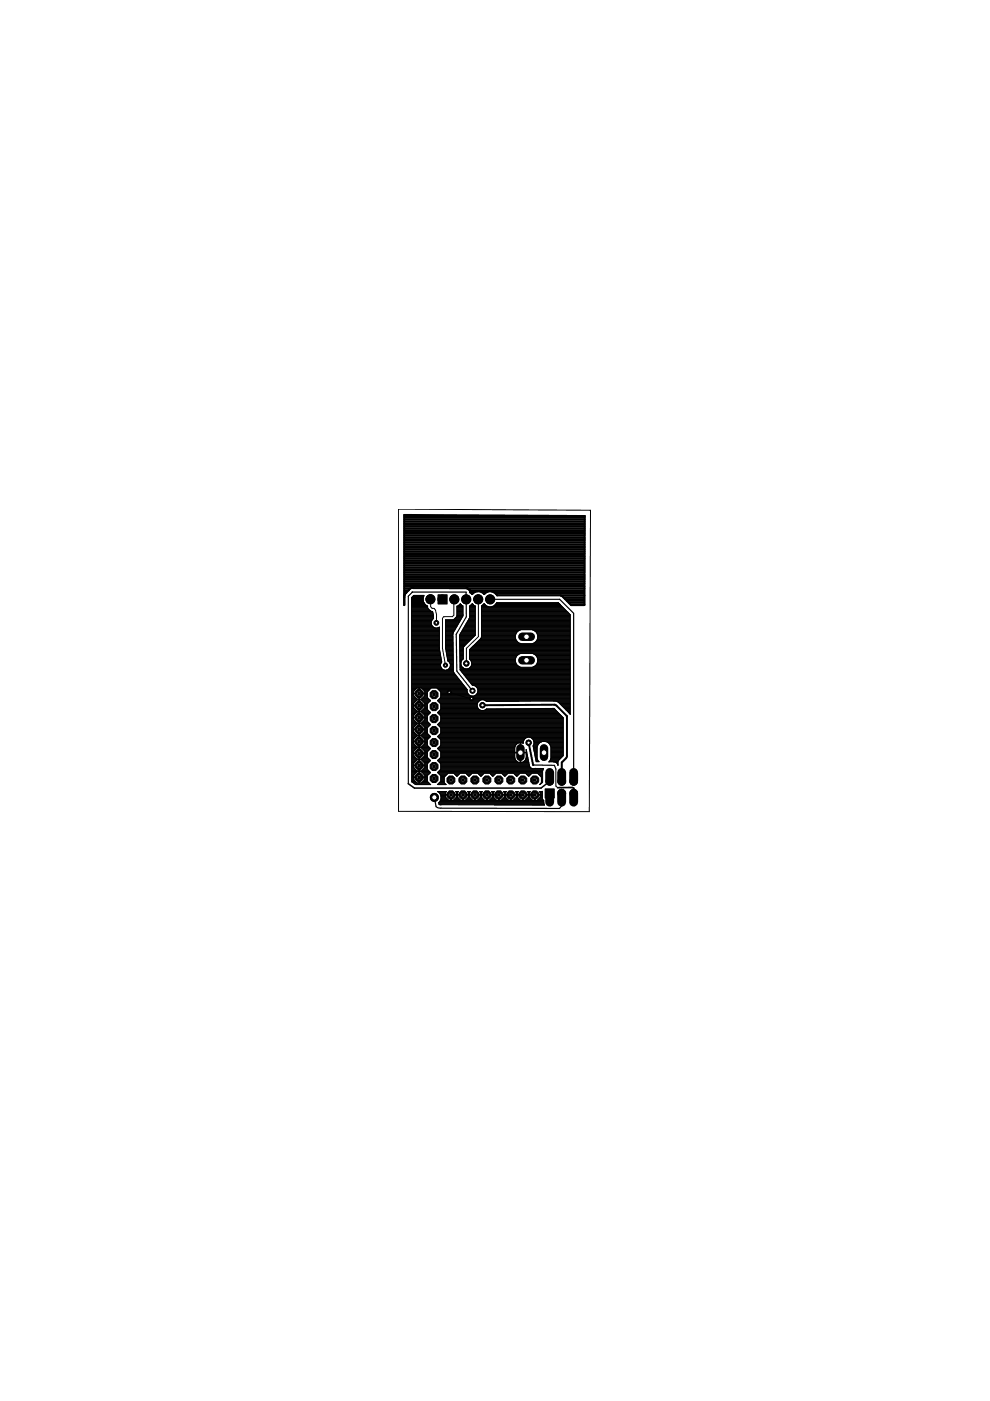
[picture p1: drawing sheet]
<svg xmlns="http://www.w3.org/2000/svg" width="210mm" height="297mm" viewBox="0 0 210 297" stroke-linecap="round" stroke-linejoin="round" font-family="sans-serif">
<g fill="none" stroke="#000" stroke-width=".42">
<path d="M85.7 119.9h38.2M85.7 119.5h38.2M85.7 119.2h38.2M85.7 118.8h38.2M85.7 118.4h38.3M85.7 118h38.3M85.7 117.7h38.3M85.7 117.3h38.3M85.7 116.9h38.3M85.7 116.5h38.3M85.7 116.2h38.3M85.7 115.8h38.3"/>
<path d="M85.7 115.4h38.3M85.7 115h38.3M85.7 114.7h38.3M85.7 114.3h38.3M85.7 113.9h38.3M85.7 113.5h38.3M85.7 113.2h38.3M85.7 112.8h38.3M85.7 112.4h38.3M85.7 112.1h38.3M85.7 111.7h38.3M85.7 111.3h38.3"/>
<path d="M85.7 110.9h38.3M85.7 110.6h38.3M85.7 110.2h38.3M85.7 109.8h38.3M85.7 109.4h38.3M85.7 128.3h.1M85.7 126.3h.1M85.7 128.1h.1M85.7 127.8h.1M85.7 127.4h.1M85.7 127h.1M85.7 126.7h.1"/>
<path d="M85.7 125.9h.2M85.7 125.5h.6M85.7 125.2h.9M85.7 124.8h1.3M85.7 124.4h38.2M85.7 124h38.2M85.7 123.7h38.2M85.7 123.3h38.2M85.7 122.9h38.2M85.7 122.5h38.2M85.7 122.2h38.2M85.7 121.8h38.2"/>
<path d="M85.7 121.4h38.2M85.7 121h38.2M85.7 120.7h38.2M85.7 120.3h38.2M85.7 126.2v.1M85.7 126.6h.1M85.9 125.9h.1M85.9 125.9l-.2 .3M86.1 125.7h.1M86.6 125.2l-.7 .7M87.4 126.7l.4-.3h1.9a1.53 1.53 0 0 0 .4 1.9h-2.7zM87.4 127.8h2.3"/>
<path d="M87.4 127.4h2.2M87.4 127h2.2M87.4 128.1h2.6M87.5 126.7h2.1M97.6 128.2l.1 .1h-.2zM99 124.7h-11.3a.85 .85 0 0 0-1.1 .5M99 124.7h.1M99 124.7l.2 .1M99.2 124.8a.78 .78 0 0 1 .5 .8l.4 .4a1.63 1.63 0 0 1 2.6 0 1.65 1.65 0 0 1 2.7 .2h13.4l.3 .2 2 1.9h2.8l.1-18.9-38.3-.2v19.1M99.2 124.8h24.7M99.6 125.2h24.3M99.7 125.4h.1"/>
<path d="M99.7 125.5h1M100.1 125.9h.1M100.1 128.2l.2 .1h-.3zM102.1 125.5h1.2M102.6 125.9h.1M102.6 128.2l.2 .1h-.3zM104.6 125.5h19.3M105.1 125.9h18.8M105.2 128.1h13.4M105.4 127.9h12.9l.4 .4h-13.6zM119 126.3h4.9M119.4 126.7h4.5"/>
<path d="M119.8 127h4.1M120.2 127.4h3.7M120.6 127.8h3.3M120.9 128.1h3M102.3 149.5l15.2-.1 .5 .2 2.2 2.2v8.5l-.2 .4-.9 1v4M112.1 157.5l1 4.7M119.1 165.7h.1M121.6 167.1v1.1"/>
</g>
<path d="M118.2 167h3.1l.3 .1" fill="none" stroke="#000" stroke-width=".36"/>
<path d="M91.1 127l.1 .1M93.8 127.1h.1M103.9 127.1h14.8l2.9 2.9v35.7M100.1 146.4l-3.2-4.1-.2-7.8 2.2-3.7-.1-5.3h-11.4l-.8 .9v39.8M113.1 162.2l4.4 .1 .4 .7M119.1 168.2l.1 1.7a1.36 1.36 0 0 1-.6 1.5l-25.4-.1-.7-.3-.4-1.9" fill="none" stroke="#000" stroke-width=".25"/>
<g fill="none" stroke="#000" stroke-width=".21">
<path d="M87.3 126.7v39.1l.8 .5h3.2l-.7-.6v-1.2l.7-.7M87.3 129.5h4M87.3 129.6h4.4l.2 1.5-.5 .7v.5M87.3 133h4.6M87.3 131.4h4.3M87.3 126.7l.4-.5h2.2l-.2 .6M87.3 133.1h4.9M87.3 132.8h4.5M87.3 132.7h4.4M87.3 132.6h4.3M87.3 132.5h4.2M87.3 132.4h4.2"/>
<path d="M87.3 132.2h4.1M87.3 132.1h4.1M87.3 132h4.1M87.3 131.9h4.1M87.3 131.8h4.2M87.3 131.7h4.2M87.3 131.6h4.2M87.3 131.3h4.4M87.3 131.2h4.5M87.3 131.1h4.6M87.3 131h4.6M87.3 130.8h4.6"/>
<path d="M87.3 130.7h4.6M87.3 130.6h4.6M87.3 130.5h4.6M87.3 130.4h4.6M87.3 130.2h4.6M87.3 130.1h4.5M87.3 130h4.5M87.3 129.9h4.5M87.3 129.8h4.5M87.3 129.4h3.8M87.3 129.3h3.7M87.3 129.2h3.6"/>
<path d="M87.3 129.1h3.5M87.3 128.9h3.4M87.3 128.8h3.4M87.3 128.7h3.4M87.3 128.6h3.4M87.3 128.5h3.4M87.3 128.4h3.1M87.3 128.2h3M87.3 128.1h2.8M87.3 128h2.7M87.3 127.9h2.6M87.3 127.8h2.6"/>
<path d="M87.3 127.7h2.5M87.3 127.5h2.5M87.3 127.4h2.4M87.3 127.3h2.4M87.3 127.2h2.4M87.3 127.1h2.4M87.3 126.9h2.4M87.3 126.8h2.4M87.3 126.7h2.4M87.3 137.6h5.9M87.3 139.7h6.2M87.3 136.5h5.9"/>
<path d="M87.3 138.5h6M87.3 139.9h6.3M87.3 139.8h6.3M87.3 139.6h6.2M87.3 139.5h6.2M87.3 139.3h6.2M87.3 139.2h6.2M87.3 139.1h6.1M87.3 139h6.1M87.3 138.9h6.1M87.3 138.7h6.1M87.3 138.6h6"/>
<path d="M87.3 138.4h6M87.3 138.3h6M87.3 138.2h6M87.3 138h5.9M87.3 137.9h5.9M87.3 137.8h5.9M87.3 137.7h5.9M87.3 137.5h5.8M87.3 137.3h5.8M87.3 137.2h5.9M87.3 137.1h5.9M87.3 137h5.9"/>
<path d="M87.3 136.9h5.9M87.3 136.7h5.9M87.3 136.6h5.9M87.3 136.4h5.9M87.3 136.3h5.9M87.3 136.2h5.9M87.3 136h5.9M87.3 135.9h5.9M87.3 135.8h5.9M87.3 135.7h5.9M87.3 135.6h5.9M87.3 135.4h5.9"/>
<path d="M87.3 135.3h5.9M87.3 135.2h5.9M87.3 135.1h5.9M87.3 135h5.9M87.3 134.9h5.9M87.3 134.7h5.9M87.3 134.6h5.9M87.3 134.5h5.9M87.3 134.4h5.9M87.3 134.3h5.9M87.3 134.2h5.9M87.3 134h5.9"/>
<path d="M87.3 133.9h5.9M87.3 133.8h5.9M87.3 133.7h5.9M87.3 133.6h5.9M87.3 133.4h5.9M87.3 133.3h5.9M87.3 133.2h5.9M87.4 126.6h2.4M87.5 126.5h2.3M87.6 126.3h2.3M89.7 126.8v.6l.2 .5 .5 .5M90.4 128.4l.3 .1"/>
<path d="M90.7 128.5a1.03 1.03 0 0 0 .5 1M91.1 127h.1M91.2 127l.1 .1v1.6l.3 .3h.5l.2 .3 .3 1.1-.1 1.7M91.2 129.5l.1 .1M91.3 129.5l.2 .2M91.4 132.3l.5 .7M91.9 133l.4 .1 .8-.1M92.9 133.1h.3M93.1 133h.1M93.1 137.3h.1M93.2 133a21.8 21.8 0 0 0 .5 7.4l-.3 .4v.4M93.8 137.4l.6 3.6"/>
<path d="M93.8 137.4h.1M94.5 133h2.3M94.5 136.5h1.6M94.5 137.3h1.6M94.5 137.2h1.6M94.5 137.1h1.6M94.5 137h1.6M94.5 136.9h1.6M94.5 136.7h1.6M94.5 136.6h1.6M94.5 136.4h1.6M94.5 136.3h1.6"/>
<path d="M94.5 136.2h1.6M94.5 136h1.5M94.5 135.9h1.5M94.5 135.8h1.5M94.5 135.7h1.5M94.5 135.6h1.5M94.5 135.4h1.5M94.5 135.3h1.5M94.5 135.2h1.5M94.5 135.1h1.5M94.5 135h1.5M94.5 134.9h1.5"/>
<path d="M94.5 134.7h1.5M94.5 134.6h1.5M94.5 134.5h1.5M94.5 134.4h1.5M94.5 134.3h1.5M94.5 134.2h1.6M94.5 134h1.7M94.5 133.9h1.7M94.5 133.8h1.8M94.5 133.7h1.9M94.5 133.6h1.9M94.5 133.4h2"/>
<path d="M94.5 133.3h2.1M94.5 133.2h2.1M94.5 133.1h2.2M94.5 132.8h2.4M94.5 132.7h2.4M94.5 132.6h2.5M94.5 132.5h2.5M94.5 132.4h2.6M94.5 132.2h2.7M94.5 132.1h2.8M94.5 132h2.8M94.5 131.9h2.9"/>
<path d="M94.5 131.8h3M94.5 131.7h3M94.5 131.6h3.1M94.5 137.5l.5 2.7M94.5 137.5h.1M94.5 137.5h1.6M94.5 137.6h1.6M94.5 137.7h1.6M94.6 137.8h1.5M94.6 137.9h1.5M94.6 138h1.5M94.6 138.2h1.5"/>
<path d="M94.6 138.4h1.5M94.6 138.3h1.5M94.7 138.5h1.4M94.7 138.6h1.4M94.7 138.7h1.4M94.7 138.9h1.4M94.7 139h1.4M94.8 139.1h1.3M94.8 139.2h1.3M94.8 139.3h1.3M94.8 139.5h1.3M94.8 139.6h1.3"/>
<path d="M94.9 139.7h1.2M94.9 139.8h1.2M94.9 139.9h1.2M96 134.3l.1 8.1M96 134.2v.1M96 134.3h.1M96.2 134l-.2 .2M96.2 131.3h1.5M96.3 131.3l-.3 .1M96.3 127.1l-.1 3.3-.3 .3h-1.8l-.3 .4v6.3M96.4 131.2h1.4M96.5 131.1h1.4"/>
<path d="M96.6 131l-.3 .3M96.6 131h1.3M96.7 130.8h1.3M96.8 130.7h1.3M96.9 130.6h1.2M96.9 129.5h1.2M96.9 129.6h1.2M96.9 130.5h1.3M96.9 130.4h1.3M96.9 130.2h1.3M96.9 130.1h1.2M96.9 130h1.2"/>
<path d="M96.9 129.9h1.2M96.9 129.8h1.2M96.9 129.4h1.2M96.9 129.3h1.2M96.9 129.2h1.2M96.9 129.1h1.2M96.9 128.9h1.2M96.9 128.8h1.2M96.9 128.7h1.2M96.9 128.6h1.2M97 128.5h1.1M97.2 128.4h.7"/>
<path d="M97.4 128.2h.4M97.4 134.7h3.3M97.5 136h1.9M97.5 135.9h2M97.5 135.8h2.1M97.5 135.7h2.3M97.5 135.6h2.4M97.5 135.4h2.5M97.5 135.3h2.6M97.5 135.2h2.7M97.5 135.1h2.9M97.5 135h3"/>
<path d="M97.5 134.9h3.1M97.5 134.6h3.3M97.5 137.3l.8 .1M97.5 136.5h1.4M97.5 137.2h.8M97.5 137.1h.8M97.5 137h.9M97.5 136.9h1.1M97.5 136.7h1.2M97.5 136.6h1.3M97.5 136.4h1.5M97.5 136.3h1.6"/>
<path d="M97.5 136.2h1.8M97.5 128.1h.2M97.5 137.6h.7M97.5 138.5h.7M97.5 138.4h.7M97.5 138.3h.7M97.5 138.2h.7M97.5 138h.7M97.5 137.9h.7M97.5 137.8h.7M97.5 137.7h.7M97.5 137.5h.7"/>
<path d="M97.5 139.7h.7M97.5 139.8h.6M97.5 139.6h.7M97.5 139.5h.7M97.5 139.3h.7M97.5 139.2h.7M97.5 139.1h.7M97.5 139h.7M97.5 138.9h.7M97.5 138.7h.7M97.5 138.6h.7M97.5 139.9h.5"/>
<path d="M97.5 134.5h3.3M97.6 134.4h3.2M97.7 131.4h-3.2v6.1M97.7 134.3h3.1M97.7 134.2h3.1M97.8 134h3M97.9 133.9h2.9M97.9 133.8h2.9M98 128.4l-.4-.4-.7 .5v2l-.3 .5M98 128.4l.1 .1M98 133.7h2.8M98.1 133.6h2.7"/>
<path d="M98.1 128.5l.1 2.1-2 3.4M98.1 133.4h2.7M98.2 139.7l-.3 .3M98.2 133.3h2.6M98.2 137.6v2.1M98.2 137.5v.1M98.3 133.2h2.5M98.3 137.1l-.1 .4M98.3 137.1h.1M98.4 133.1h2.4M98.4 133h2.4M98.4 137l-.1 .1"/>
<path d="M98.5 132.8h2.3M98.5 136.9h.1M98.5 136.9l-.1 .1M98.6 132.7h2.2M98.6 132.6h2.2M98.7 132.5h2.1M98.8 132.4h2M98.8 132.2h2M98.9 132.1h1.9M99 132h1.8M99 131.9h1.8M99.1 131.8h1.7"/>
<path d="M99.2 131.7h1.6M99.3 131.6h1.5M99.3 131.4h1.5M99.4 131.3h1.4M99.4 131.2l-2 3.5 .2 7.3 2.6 3.3 .6 .2M99.5 131.2h1.3M99.5 131.1h1.3M99.5 139.7h9.8M99.5 139.7l.3 .3M99.5 138.5h21.4M99.5 139.6h9.8M99.5 139.5h9.9"/>
<path d="M99.5 139.3h9.9M99.5 139.2h10M99.5 139.1h10M99.5 139h10.2M99.5 138.9h10.3M99.5 138.7h10.4M99.5 138.6h10.7M99.5 138.4h21.4M99.5 138.3h21.4M99.5 138.2h21.4M99.5 138h21.4M99.5 137.9h21.4"/>
<path d="M99.5 137.8h21.4M99.6 131h.1M99.6 129.5h1.2M99.6 129.6h1.2M99.6 131l-.2 .2M99.6 128.5v2.5M99.6 131h1.2M99.6 130.1h1.2M99.6 130h1.2M99.6 129.9h1.2M99.6 129.8h1.2M99.6 129.4h1.2"/>
<path d="M99.6 129.3h1.2M99.6 129.2h1.2M99.6 129.1h1.2M99.6 128.9h1.2M99.6 128.8h1.2M99.6 128.7h1.2M99.6 128.6h1.2M99.6 128.5h1.2M99.6 137.7h21.3M99.6 130.8h1.2M99.6 130.7h1.2M99.6 130.6h1.2"/>
<path d="M99.6 130.5h1.2M99.6 130.4h1.2M99.6 130.2h1.2M99.6 139.8h9.7M99.7 137.6h21.2M99.7 128.4l-.1 .1M99.7 139.9h9.6M99.8 128.4h.7M99.8 137.5h21.1M99.9 128.2h.5M99.9 137.3h21M100 128.1h.3"/>
<path d="M100.1 137.2h20.8M100.1 128h.1M100.1 128l-.4 .4M100.1 128l.4 .4M100.2 137.1h20.7M100.3 137h20.6M100.4 136.9h20.5M100.5 128.4l.3 .1M100.6 136.7h20.3M100.7 136.6h20.2M100.8 128.5v6.2l-2.3 2.2M100.8 136.5h20.1"/>
<path d="M100.9 136.4h9.4M101 136.3h9M101.2 136.2h8.6M101.3 136h8.4M101.4 127.1v7.9l-2.5 2.5v3.2M101.4 135.9h8.2M101.5 135.8h8M101.6 135.7h7.8M101.8 135.6h7.6M101.8 135.5l-2.3 2.2v2M101.8 135.5v.1M101.9 135.4h7.4"/>
<path d="M102 135.3v.1M102 135.3l-.2 .2M102 135.3h7.3M102 135.2h7.3M102.1 129.5h18M102.1 129.6h18.1M102.1 133h18.8M102.1 131.4h18.8M102.1 135.1l-.1 .2M102.1 135.1h.1M102.1 135.1h7.2M102.1 135h7.2"/>
<path d="M102.1 134.7h7.2M102.1 134.6h7.2M102.1 134.5h7.2M102.1 134.4h7.3M102.1 134.3h7.4M102.1 134.2h7.4M102.1 134h7.5M102.1 133.9h7.6M102.1 133.8h7.8M102.1 133.7h8M102.1 133.6h8.3M102.1 133.4h18.8"/>
<path d="M102.1 133.3h18.8M102.1 133.2h18.8M102.1 133.1h18.8M102.1 132.8h18.8M102.1 132.7h18.8M102.1 132.6h18.8M102.1 132.5h18.8M102.1 132.4h18.8M102.1 132.2h18.8M102.1 132.1h18.8M102.1 132h18.8M102.1 131.9h18.8"/>
<path d="M102.1 131.8h18.8M102.1 131.7h18.8M102.1 131.6h18.8M102.1 131.3h18.8M102.1 131.2h18.8M102.1 131.1h18.8M102.1 131h18.8M102.1 130.8h18.8M102.1 130.7h18.8M102.1 130.6h18.8M102.1 130.5h18.8M102.1 130.4h18.8"/>
<path d="M102.1 130.2h18.7M102.1 130.1h18.6M102.1 130h18.5M102.1 129.9h18.4M102.1 129.8h18.3M102.1 129.4h17.9M102.1 129.3h17.8M102.1 129.2h17.7M102.1 129.1h17.6M102.1 128.9h17.4M102.1 128.8h17.3M102.1 128.7h17.2"/>
<path d="M102.1 128.6h1.4M102.1 128.5h1.2M102.3 128.4h.7M102.4 128.2h.5M102.5 128.1h.3M102.6 128l-.5 .4v6.7M102.6 128l.4 .4M102.6 128h.1M103 128.4a1.55 1.55 0 0 0 2.3-.6h13.1l2.5 2.5M104.3 128.6h14.9M104.6 128.5h14.5M104.8 128.4h14.2"/>
<path d="M104.9 128.2h13.9M105.1 128.1h13.6M105.2 128h13.4M105.3 127.9h13.2M109.3 134.9h-7.2M109.3 139.7v.6M109.5 134.2l.9-.7h2.4a1.48 1.48 0 0 1 1.2 1.8M109.5 134.2a1.51 1.51 0 0 0 .9 2.3M110.4 138.5l-.9 .6-.2 .6M112.8 138.5l.6 .2M112.9 133.6h8M113 136.4h7.9"/>
<path d="M113.1 138.6h7.8M113.2 133.7h7.7M113.3 136.3h7.6M113.4 138.7l.4 .4 .2 .6M113.4 138.7h7.5M113.4 133.8h7.5M113.5 136.2h7.4M113.5 138.9h7.4M113.5 133.9h7.4M113.6 136h7.3M113.6 139h7.3M113.7 134h7.2"/>
<path d="M113.7 135.9h7.2M113.7 139.1h7.2M113.8 134.2h7.1M113.8 135.8l-.4 .4-.6 .3M113.8 139.2h7.1M113.8 135.8h7.1M113.8 134.3h7.1M113.9 139.3h7M113.9 135.7h7M113.9 134.4h7M113.9 135.6h7M113.9 139.5h7"/>
<path d="M113.9 134.5h7M114 139.6h6.9M114 135.4h6.9M114 134.6h6.9M114 139.7h6.9M114 135.3l-.2 .5M114 139.7v.6M114 139.9h6.9M114 139.8h6.9M114 135.3h6.9M114 135.2h6.9M114 135.1h6.9"/>
<path d="M114 135h6.9M114 134.9h6.9M114 134.7h6.9M120.9 130.3v21.1M87.3 142.1h8.8M87.3 141.8h6.5M87.3 159.7h3.3M87.3 141.5h6.2M87.3 149.6h3.3M87.3 149.5h3.3M87.3 148.4h3.9M87.3 154.7h3.3"/>
<path d="M87.3 154.6h3.3M87.3 153.5h3.9M87.3 159.8h3.3M87.3 158.6h3.9M87.3 158.4h3.7M87.3 153.3h3.7M87.3 152h3.3M87.3 148.2h3.6M87.3 159.9h.4M87.3 159.6h.4M87.3 159.4h.4M87.3 159.3h.4"/>
<path d="M87.3 159.2h.5M87.3 159.1h.6M87.3 159h.7M87.3 158.8h.8M87.3 158.7h.9M87.3 158.5h3.8M87.3 158.2h1M87.3 158.1h.9M87.3 158h.8M87.3 157.9h.6M87.3 157.8h.5M87.3 157.7h.4"/>
<path d="M87.3 157.5h.4M87.3 157.4h.4M87.3 157.3h.4M87.3 157.2h1.5M87.3 157.1h.4M87.3 157h.4M87.3 156.8h.4M87.3 156.7h.4M87.3 156.6h.5M87.3 156.5h.6M87.3 156.4h.8M87.3 156.3h.9"/>
<path d="M87.3 156.1h1M87.3 156h3.8M87.3 155.9h3.7M87.3 155.8h1M87.3 155.7h.9M87.3 155.5h.8M87.3 155.4h.7M87.3 155.3h.6M87.3 155.2h.5M87.3 155.1h.4M87.3 154.9h.4M87.3 154.8h.4"/>
<path d="M87.3 154.5h.4M87.3 154.3h.4M87.3 154.2h.4M87.3 154.1h.5M87.3 154h.6M87.3 153.9h.7M87.3 153.8h.8M87.3 153.6h.9M87.3 153.4h3.8M87.3 153.2h1M87.3 153.1h.9M87.3 152.9h.8"/>
<path d="M87.3 152.8h.6M87.3 152.7h.5M87.3 152.6h.4M87.3 152.5h.4M87.3 152.3h.4M87.3 152.2h.4M87.3 152.1h1.5M87.3 151.9h.4M87.3 151.7h.4M87.3 151.6h.4M87.3 151.5h.5M87.3 151.4h.7"/>
<path d="M87.3 151.3h.8M87.3 151.2h.9M87.3 151h1M87.3 150.9h3.8M87.3 150.8h3.7M87.3 150.7h1M87.3 150.6h.9M87.3 150.5h.8M87.3 150.3h.7M87.3 150.2h.6M87.3 150.1h.5M87.3 150h.4"/>
<path d="M87.3 149.9h.4M87.3 149.8h.4M87.3 149.4h.4M87.3 149.3h.4M87.3 149.2h.4M87.3 149h.5M87.3 148.9h.6M87.3 148.8h.7M87.3 148.7h.8M87.3 148.6h1M87.3 148.3h3.8M87.3 148.1h1"/>
<path d="M87.3 148h.9M87.3 147.8h.8M87.3 147.7h.6M87.3 147.6h.5M87.3 147.5h.4M87.3 147.4h.4M87.3 147.3h.4M87.3 147.2h.4M87.3 147h1.5M87.3 146.9h.4M87.3 146.8h.4M87.3 146.7h.4"/>
<path d="M87.3 146.6h.4M87.3 146.4h.5M87.3 146.3h.7M87.3 146.2h.8M87.3 146.1h.9M87.3 146h1M87.3 145.8h11.5M87.3 145.7h11.4M87.3 145.6h11.3M87.3 145.5h11.2M87.3 145.4h11.1M87.3 145.2h11"/>
<path d="M87.3 145.1h10.9M87.3 145h10.8M87.3 144.9h10.7M87.3 144.8h10.6M87.3 144.7h10.5M87.3 144.5h10.4M87.3 144.4h10.3M87.3 144.3h10.3M87.3 144.2h10.2M87.3 144.1h10.1M87.3 144h10M87.3 143.8h9.9"/>
<path d="M87.3 143.7h9.8M87.3 143.6h9.7M87.3 143.5h9.6M87.3 143.4h9.5M87.3 143.2h9.4M87.3 143.1h9.3M87.3 143h9.2M87.3 142.9h9.1M87.3 142.8h9M87.3 142.7h8.9M87.3 142.5h8.9M87.3 142.4h8.8"/>
<path d="M87.3 142.3h8.8M87.3 142.2h8.8M87.3 141.9h6.6M87.3 141.7h6.3M87.3 141.6h6.3M87.3 141.4h6.2M87.3 141.2h6.1M87.3 141.1h6.1M87.3 141h6.1M87.3 140.9h6.1M87.3 140.8h6.1M87.3 140.7h6.2"/>
<path d="M87.3 140.5h6.2M87.3 140.4h6.3M87.3 140.3h6.3M87.3 140.2h6.3M87.3 140.1h6.3M87.7 146.6l.7-.7h.4v2.3M87.7 151.6l.7-.6h.4v2.3M87.7 156.7l.7-.7h.4v2.4M87.7 146.6v.4h2.4v-.4M87.7 147.5v-.4h2.4v.4M87.7 152.6v-.4h2.4v.4M87.7 156.7v.4h2.4v-.4"/>
<path d="M87.7 157.7v-.4h2.4v.4M87.7 151.6v.4M87.7 157.7l.7 .7M87.7 152.6l.7 .7M87.7 147.5l.7 .7M88.4 148.4l-.7 .7v.4M88.4 153.5l-.7 .7v.4M88.4 158.6l-.7 .7v.4M88.8 158.6v2.3h-.4l-.7-.7v-.4M88.8 148.4v2.3h-.4l-.7-.6v-.5M88.8 153.5v2.3h-.4l-.7-.6v-.5M88.8 159.9h.2"/>
<path d="M88.8 159.6h.2M88.8 159.4h.2M88.8 159.3h.2M88.8 159.2h.2M88.8 159.1h.2M88.8 159h.2M88.8 158.8h.2M88.8 158.7h.2M88.8 158.2h.2M88.8 158.1h.2M88.8 158h.2M88.8 157.9h.2"/>
<path d="M88.8 157.8h.2M88.8 157.7h.2M88.8 157.5h.2M88.8 157.4h.2M88.8 157.3h.2M88.8 157.1h.2M88.8 157h.2M88.8 156.8h.2M88.8 156.7h.2M88.8 156.6h.2M88.8 156.5h.2M88.8 156.4h.2"/>
<path d="M88.8 156.3h.2M88.8 156.1h.2M88.8 155.8h.2M88.8 155.7h.2M88.8 155.5h.2M88.8 155.4h.2M88.8 155.3h.2M88.8 155.2h.2M88.8 155.1h.2M88.8 154.9h.2M88.8 154.8h.2M88.8 154.5h.2"/>
<path d="M88.8 154.3h.2M88.8 154.2h.2M88.8 154.1h.2M88.8 154h.2M88.8 153.9h.2M88.8 153.8h.2M88.8 153.6h.2M88.8 153.2h.2M88.8 153.1h.2M88.8 152.9h.2M88.8 152.8h.2M88.8 152.7h.2"/>
<path d="M88.8 152.6h.2M88.8 152.5h.2M88.8 152.3h.2M88.8 152.2h.2M88.8 151.9h.2M88.8 151.7h.2M88.8 151.6h.2M88.8 151.5h.2M88.8 151.4h.2M88.8 151.3h.2M88.8 151.2h.2M88.8 151h.2"/>
<path d="M88.8 150.7h.2M88.8 150.6h.2M88.8 150.5h.2M88.8 150.3h.2M88.8 150.2h.2M88.8 150.1h.2M88.8 150h.2M88.8 149.9h.2M88.8 149.8h.2M88.8 149.4h.2M88.8 149.3h.2M88.8 149.2h.2"/>
<path d="M88.8 149h.2M88.8 148.9h.2M88.8 148.8h.2M88.8 148.7h.2M88.8 148.6h.2M88.8 148.1h.2M88.8 148h.2M88.8 147.8h.2M88.8 147.7h.2M88.8 147.6h.2M88.8 147.5h.2M88.8 147.4h.2"/>
<path d="M88.8 147.3h.2M88.8 147.2h.2M88.8 146.9h.2M88.8 146.8h.2M88.8 146.7h.2M88.8 146.6h.2M88.8 146.4h.2M88.8 146.3h.2M88.8 146.2h.2M88.8 146.1h.2M88.8 146h.2M89 148.4v2.3h.4l.7-.6v-.5"/>
<path d="M89 153.5v2.3h.4l.7-.6v-.5M89 158.6v2.3h.4l.7-.7v-.4M89 157.2h1.6M89 152.1h1.6M89 147h1.6M89.4 148.4l.7 .7v.4M89.4 153.5l.7 .7v.4M89.4 158.6l.7 .7v.4M89.4 155.8h1.5M89.4 150.7h1.5M89.5 151h1.7M89.5 146h1.8"/>
<path d="M89.5 156.1h1.7M89.5 158.2h1.3M89.5 153.2h1.3M89.5 148.1h1.3M89.5 153.6h1.8M89.5 148.6h1.8M89.5 158.7h1.8M89.5 155.7h1.3M89.6 150.6h1.2M89.6 156.3h1.6M89.6 151.2h1.6M89.6 146.1h1.6"/>
<path d="M89.6 158.1h1.1M89.6 153.1h1.1M89.6 148h1.1M89.6 158.8h1.5M89.6 153.8h1.5M89.6 148.7h1.6M89.7 155.5h1M89.7 150.5h1M89.7 146.2h1.4M89.7 156.4h1.4M89.7 151.3h1.4M89.7 158h.9"/>
<path d="M89.7 152.9h.9M89.7 147.8h.9M89.7 148.8h1.3M89.8 159h1.2M89.8 153.9h1.2M89.8 155.4h.8M89.8 150.3h.8M89.8 156.5h1.2M89.8 151.4h1.2M89.8 146.3h1.2M89.8 157.9h.8M89.8 152.8h.8"/>
<path d="M89.9 147.7h.7M89.9 159.1h1M89.9 154h1M89.9 148.9h1M89.9 155.3h.7M89.9 150.2h.7M89.9 156.6h.9M89.9 151.5h1M89.9 146.4h1M90 157.8h.6M90 152.7h.6M90 147.6h.6"/>
<path d="M90 159.2h.8M90 154.1h.8M90 149h.8M90 155.2h.6M90 150.1h.6M90 151.6h.7M90 146.6h.7M90.1 146.6l-.7-.7h-.4v2.3M90.1 151.6l-.7-.6h-.4v2.3M90.1 156.7l-.7-.7h-.4v2.4M90.1 151.6v.4M90.1 157.7l-.7 .7"/>
<path d="M90.1 152.6l-.7 .7M90.1 147.5l-.7 .7M90.1 159.9h.5M90.1 159.6h.5M90.1 159.4h.5M90.1 159.3h.6M90.1 157.7h.5M90.1 157.5h.5M90.1 157.4h.5M90.1 157.3h.5M90.1 157.1h.5M90.1 157h.5"/>
<path d="M90.1 156.8h.5M90.1 156.7h.6M90.1 155.1h.5M90.1 154.9h.5M90.1 154.8h.5M90.1 154.5h.5M90.1 154.3h.5M90.1 154.2h.6M90.1 152.6h.5M90.1 152.5h.5M90.1 152.3h.5M90.1 152.2h.5"/>
<path d="M90.1 151.9h.5M90.1 151.7h.5M90.1 150h.5M90.1 149.9h.5M90.1 149.8h.5M90.1 149.4h.5M90.1 149.3h.5M90.1 149.2h.6M90.1 147.5h.5M90.1 147.4h.5M90.1 147.3h.5M90.1 147.2h.5"/>
<path d="M90.1 146.9h.5M90.1 146.8h.5M90.1 146.7h.5M90.6 146.7v1.2l.7 .6-.7 .7v1.2M90.6 151.8v1.2l.7 .6-.7 .7v1.2l.7 .7-.7 .6M90.6 156.8v1.2M90.6 158l.7 .7-.7 .7v1.2l.7 .6-.7 .7M90.6 146.7l.8-.8h1.2l.9 .8M90.6 150.4l.7 .7-.7 .7M92.7 146h6.2M92.8 158.7h16.3M92.8 153.6h26.6"/>
<path d="M92.8 156.1h26.6M92.8 151h25.5M92.8 156.3h26.6M92.8 151.2h25.6M92.8 146.1h6.2M92.9 153.5h26.5M92.9 158.6h16.2M92.9 148.4h9M92.9 158.8h16.2M92.9 153.8h26.5M92.9 148.7h8.6M92.9 156h26.5"/>
<path d="M92.9 150.9h25.3M92.9 151.3h25.7M92.9 146.2h6.1M93 156.4h18.8M93 158.5h16.1M93 153.4h26.4M93 148.3h27.9M93 153.9h26.4M93 148.8h8.4M93 159h16.1M93 155.9h26.4M93 150.8h25.1"/>
<path d="M93.1 156.5h18.4M93.1 151.4h25.6M93.1 146.3h5.9M93.1 158.4h16.1M93.1 153.3h26.3M93.1 148.2h27.8M93.1 159.1h16M93.1 154h26.3M93.1 148.9h8.2M93.2 155.8h26.2M93.2 150.7h24.8M93.2 146.4h5.8"/>
<path d="M93.2 156.6h18.1M93.2 151.5h25.6M93.2 158.2h16M93.2 153.2h26.2M93.2 148.1h27.7M93.2 149h8.1M93.3 159.2h15.8M93.3 154.1h26.1M93.3 155.7h26.1M93.3 150.6h8.6M93.3 156.7h17.9M93.3 151.6h25.6"/>
<path d="M93.3 146.6h5.7M93.3 158.1h15.9M93.3 153.1h26.1M93.3 148h27.6M93.4 159.3h15.7M93.4 154.2h26M93.4 149.2h7.8M93.4 141.2l.5 .7 .3 .2M93.4 155.5h26M93.4 150.5h8.2M93.4 156.8h17.7M93.4 151.7h25.6"/>
<path d="M93.4 146.7h5.6M93.5 159.7h18.2M93.5 146.7v1.2l-.7 .6 .7 .7v1.2l-.7 .7 .7 .7M93.5 151.8v1.2l-.7 .6 .7 .7v1.2l-.7 .7 .7 .6M93.5 156.8v1.2M93.5 158l-.7 .7 .7 .7v1.2l-.7 .6 .7 .7M93.5 149.6h7.7M93.5 149.5h7.7M93.5 154.7h25.9M93.5 154.6h25.9M93.5 159.8h15.6M93.5 152h25.8"/>
<path d="M93.5 159.9h15.6M93.5 159.6h16.8M93.5 159.4h15.6M93.5 158h15.8M93.5 157.9h15.9M93.5 157.8h16M93.5 157.7h16.2M93.5 157.5h16.4M93.5 157.4h17.5M93.5 157.3h17.5M93.5 157.2h17.5M93.5 157.1h17.5"/>
<path d="M93.5 157h17.6M93.5 155.4h25.9M93.5 155.3h25.9M93.5 155.2h25.9M93.5 155.1h25.9M93.5 154.9h25.9M93.5 154.8h25.9M93.5 154.5h25.9M93.5 154.3h25.9M93.5 152.9h25.9M93.5 152.8h25.9M93.5 152.7h25.9"/>
<path d="M93.5 152.6h25.9M93.5 152.5h25.9M93.5 152.3h25.9M93.5 152.2h25.9M93.5 152.1h25.9M93.5 151.9h25.6M93.5 150.3h8M93.5 150.2h7.9M93.5 150.1h7.8M93.5 150h7.8M93.5 149.9h7.7M93.5 149.8h7.7"/>
<path d="M93.5 149.4h7.7M93.5 149.3h7.7M93.5 147.8h27.4M93.5 147.7h27.4M93.5 147.6h27.4M93.5 147.5h6.3M93.5 147.4h6M93.5 147.3h5.9M93.5 147.2h5.8M93.5 147h5.7M93.5 146.9h5.6M93.5 146.8h5.6"/>
<path d="M94.9 140.1h1.2M95 141.9h1.1M95 140.2l.5 .6v.4M95 140.2h1.1M95.1 141.8h1M95.2 140.3h.9M95.2 141.7h.9M95.2 146.8l4.8 1.3M95.3 140.4h.8M95.3 141.6h.8M95.4 140.5h.7M95.4 141.5h.7"/>
<path d="M95.4 140.7h.7M95.4 141.4h.7M95.5 140.8h.6M95.5 141.2l-.5 .7-.3 .2M95.5 141.2h.6M95.5 141.1h.6M95.5 141h.6M95.5 140.9h.6M96.1 142.4l.1 .1M96.2 142.5v.1M96.2 142.6l.1 .2M96.3 142.8l2.8 3.4-.1 .5"/>
<path d="M97.5 141.1h.3M97.5 141h.3M97.5 140.9h.2M97.5 140.8h.2M97.5 140.7h.2M97.5 140.5h.2M97.5 140.4h.2M97.5 140.3h.3M97.5 140.2h.3M97.5 140.1h.4M97.6 141.8h23.3M97.6 141.5h.5"/>
<path d="M97.6 141.9h23.3M97.6 141.7h.8M97.6 141.6h.6M97.6 141.4h.4M97.6 141.2h.3M97.6 142.1h23.3M97.7 142.2h23.2M97.7 140.9l.2 .4 .8 .5M97.8 142.3h23.1M97.9 142.4h23M97.9 140l-.2 .9M98 142.5h22.9"/>
<path d="M98 142.7h22.9M98.1 142.8h22.8M98.2 142.9h22.7M98.3 143h22.6M98.4 143.1h22.5M98.5 143.2h22.4M98.6 143.4h22.3M98.7 143.5h22.2M98.8 143.6h22.1M98.9 143.7h22M99 143.8h21.9M99 146.7a1.17 1.17 0 0 0 1.2 .9 1.17 1.17 0 0 0 1.1-.9"/>
<path d="M99.1 144h21.8M99.2 144.1h21.7M99.3 144.2h21.6M99.4 144.3h21.5M99.4 141.7h21.5M99.5 144.4h21.4M99.5 144.5h21.4M99.6 141.6h21.3M99.7 144.7h21.2M99.7 141.5h21.2M99.7 144.8h21.2M99.8 144.9h21.1"/>
<path d="M99.8 141.4h10.4M99.8 140l.2 .9M99.8 140.1h9.5M99.9 141.2h10M99.9 140.2h9.4M99.9 145h21M99.9 141.1h9.9M99.9 140.3h9.4M100 141h9.7M100 148.1h.1M100 140.4h9.3M100 140.9l-.2 .4-.7 .5"/>
<path d="M100 145.1h20.9M100 140.9h9.5M100 140.8h9.5M100 140.7h9.4M100 140.5h9.4M100.1 145.2h20.8M100.5 145.4h20.4M100.6 147.5h20.3M100.8 145.5l.3 .3M100.8 145.5h20.1M100.9 147.4h20M100.9 145.6h20"/>
<path d="M101 147.3h19.9M101.1 145.7h19.8M101.1 147.2h19.8M101.1 145.8l.2 .9M101.2 145.8h19.7M101.2 149.7a1.15 1.15 0 0 0 1.8 .8M101.2 149.3v.4M101.2 147h19.7M101.2 146.9h19.7M101.2 146h19.7M101.3 146.8h19.6M101.3 146.1h19.6"/>
<path d="M101.3 146.2h19.6M101.3 146.7h19.6M101.3 146.6h19.6M101.3 146.4h19.6M101.3 146.3h19.6M101.7 148.5a1.13 1.13 0 0 1 1.4 .2l14.7-.1 .5 .2M101.7 148.5l-8.9 .1M101.7 148.5l-.5 .8M102.7 148.4h18.2M102.7 150.6h15.1M103 150.5h.1M103 150.5l.1-.2 14.4-.1 1.9 2v8a1.88 1.88 0 0 0-1.1 2.1"/>
<path d="M103 148.6h17.9M103 150.5h14.7M103.1 150.3h14.5M103.1 148.7h6.9M109.1 158.6v.9h2.5v-.6l.6 3.4M109.1 159.6l.1 1.2 .1 .3M109.2 158.4l-.1 .2M109.3 140.3l.2 .5 .9 .7M109.3 158l-.1 .4M109.4 157.9l-.1 .1M109.9 157.5l-.5 .4M110.3 157.5h.1"/>
<path d="M110.3 157.5h-.4M110.3 157.5v4.2M110.3 159.8h.1M110.3 158.6h.1M110.3 158.4h.1M110.3 159.9h.1M110.3 159.4h.1M110.3 159.3h.1M110.3 159.2h.1M110.3 159.1h.1M110.3 159h.1M110.3 158.8h.1"/>
<path d="M110.3 158.7h.1M110.3 158.5h.1M110.3 158.2h.1M110.3 158.1h.1M110.3 158h.1M110.3 157.9h.1M110.3 157.8h.1M110.3 157.7h.1M110.4 159.6h1.3M110.8 157.5h.2M111.1 156.8l-.1 .8-.6-.1v4.2M111.1 156.8a1.14 1.14 0 0 1 2 0"/>
<path d="M111.6 159.6l-.1 1.2-.1 .3M111.6 159.8h.1M111.6 159.9h.2M111.6 159.4h.1M111.6 159.3h.1M111.6 159.2h.1M111.6 159.1h.1M111.6 159h.1M112.4 156.4h7M112.7 156.5h6.7M112.8 156.6h6.6M112.9 156.7h6.5"/>
<path d="M113 158.1l.7 3.4h.6l-.4-.7v-2.4M113 158.1h1M113.1 156.8l.1 .9M113.1 158.2h.8M113.1 156.8h6.3M113.1 158.4h.8M113.1 158.5h.8M113.1 158h.9M113.1 157h6.3M113.1 158.6h.8M113.1 141.4h7.8M113.1 158.7h.8"/>
<path d="M113.1 157.9h1M113.2 158.8h.7M113.2 157.1h6.2M113.2 159h.7M113.2 157.8h1M113.2 159.1h.7M113.2 157.2h6.2M113.2 157.7l-.2 .4M113.2 157.2v.1M113.2 157.7h1.1M113.2 157.5h1.2M113.2 157.4h1.3"/>
<path d="M113.2 157.3h1.6M113.2 159.2h.7M113.3 159.3h.6M113.3 159.4h.6M113.3 159.6h.6M113.3 159.7h.6M113.3 159.8h.6M113.4 141.2l-.6 .3M113.4 159.9h.5M113.4 141.2h7.5M113.5 141.1h7.4M113.6 141h7.3"/>
<path d="M113.7 140.9h7.2M113.8 140.8h7.1M113.9 140.7h7M113.9 140.5h7M114 140.4h6.9M114 140.3l-.2 .5-.4 .4M114 140.3h6.9M114 140.2h6.9M114 140.1h6.9M114.5 157.4l.5-.2h.6l.6 .2M114.5 157.4l-.4 .4-.2 .6M115.6 150.2h1.9"/>
<path d="M115.9 157.3h3.5M116.2 157.4l.6 1M116.2 157.4h3.2M116.3 157.5h3.1M116.4 157.7h3M116.5 157.8h2.9M116.6 157.9h2.8M116.7 158h2.7M116.7 158.1h2.7M116.8 158.2h2.6M116.8 158.4v2.4l-.4 .7 1.3 .1M116.8 159.7h2.6"/>
<path d="M116.8 159.8h2.6M116.8 158.6h2.6M116.8 158.4h2.6M116.8 159.9h2.6M116.8 159.6h2.6M116.8 159.4h2.6M116.8 159.3h2.6M116.8 159.2h2.6M116.8 159.1h2.6M116.8 159h2.6M116.8 158.8h2.6M116.8 158.7h2.6"/>
<path d="M116.8 158.5h2.6M117.7 148.6v.1M117.9 148.7h3M118.2 148.8h2.7M118.3 148.8l.1 .1M118.3 148.8h.1M118.4 148.9h2.5M118.4 148.9l2.2 2.3M118.4 148.9h.1M118.5 149h2.4M118.6 149.2h2.3M118.8 149.3h2.1"/>
<path d="M118.9 149.4h2M119 149.5h1.9M119.1 149.6h1.8M119.2 149.8h1.7M119.4 149.9h1.5M119.5 150h1.4M119.6 150.1h1.3M119.7 150.2h1.2M119.8 150.3h1.1M120 150.5h.9M120.1 150.6h.8M120.2 150.7h.7"/>
<path d="M120.3 150.8h.6M120.4 150.9h.5M120.5 151h.4M120.6 151.2l.3 .2M120.6 151.2h.3M120.8 151.3h.1M120.9 151.4h.1M87.3 161.6h.6M87.3 161.7h.5M87.3 162.9h.5M87.3 164.8h3.3M87.3 163.4h3.7"/>
<path d="M87.3 161.1h3.8M87.3 165.7h.8M87.3 165.6h.7M87.3 165.5h.6M87.3 165.3h.5M87.3 165.2h.4M87.3 165.1h.4M87.3 165h.4M87.3 164.9h1.5M87.3 164.6h.4M87.3 164.5h.4M87.3 164.4h.4"/>
<path d="M87.3 164.3h.5M87.3 164.2h.6M87.3 164h.7M87.3 163.9h.8M87.3 163.8h.9M87.3 163.7h1.1M87.3 163.6h3.8M87.3 163.3h1M87.3 163.2h.9M87.3 163.1h.8M87.3 163h.6M87.3 162.8h.4"/>
<path d="M87.3 162.6h.4M87.3 162.5h.4M87.3 162.4h.4M87.3 162.3h1.5M87.3 162.2h.4M87.3 162h.4M87.3 161.9h.4M87.3 161.8h.4M87.3 161.4h.8M87.3 161.3h.9M87.3 161.2h1M87.3 161h3.7"/>
<path d="M87.3 160.8h1M87.3 160.7h.9M87.3 160.6h.8M87.3 160.5h.7M87.3 160.4h.6M87.3 160.3h.5M87.3 160.1h.4M87.3 160h.4M87.4 165.8h.8M87.5 165.9h.8M87.7 166.1h3.3M87.7 162.8l.7 .6"/>
<path d="M87.7 164.7v-.4l.7-.7h.4v2.4h-.4l-.7-.7v-.4h2.4v.4l-.7 .7h-.4v-2.4h.4l.7 .7v.4M87.7 161.8v.4h2.4v-.4M87.7 162.8v-.5h2.4v.5M87.8 166.2h3.3M88 166.3h3.2M88.4 161.1l-.7 .7M88.8 161.6h.2M88.8 161.7h.2M88.8 162.9h.2M88.8 161.1v2.3M88.8 165.9h.2M88.8 165.8h.2"/>
<path d="M88.8 165.7h.2M88.8 165.6h.2M88.8 165.5h.2M88.8 165.3h.2M88.8 165.2h.2M88.8 165.1h.2M88.8 165h.2M88.8 164.6h.2M88.8 164.5h.2M88.8 164.4h.2M88.8 164.3h.2M88.8 164.2h.2"/>
<path d="M88.8 164h.2M88.8 163.9h.2M88.8 163.8h.2M88.8 163.7h.2M88.8 163.3h.2M88.8 163.2h.2M88.8 163.1h.2M88.8 163h.2M88.8 162.8h.2M88.8 162.6h.2M88.8 162.5h.2M88.8 162.4h.2"/>
<path d="M88.8 162.2h.2M88.8 162h.2M88.8 161.9h.2M88.8 161.8h.2M88.8 161.4h.2M88.8 161.3h.2M88.8 161.2h.2M88.8 160.8h.2M88.8 160.7h.2M88.8 160.6h.2M88.8 160.5h.2M88.8 160.4h.2"/>
<path d="M88.8 160.3h.2M88.8 160.1h.2M88.8 160h.2M89 161.1v2.3M89 164.9h1.6M89 162.3h1.6M89.4 161.1l.7 .7M89.4 163.7h1.8M89.4 165.9h1.5M89.4 160.8h1.5M89.5 163.3h1.3M89.5 161.2h1.7"/>
<path d="M89.5 165.8h1.3M89.5 163.8h1.8M89.5 160.7h1.3M89.6 161.3h1.6M89.6 163.2h1.1M89.6 163.9h1.5M89.7 165.7h1M89.7 160.6h1M89.7 161.4h1.4M89.7 163.1h.9M89.8 165.6h.8M89.8 164h1.2"/>
<path d="M89.8 160.5h.8M89.8 161.6h1.2M89.8 163h.8M89.9 164.2h1M89.9 165.5h.7M89.9 160.4h.7M89.9 161.7h.9M90 162.9h.6M90 165.3h.6M90 164.3h.8M90 160.3h.6M90.1 162.8l-.7 .6"/>
<path d="M90.1 165.2h.5M90.1 165.1h.5M90.1 165h.5M90.1 164.6h.5M90.1 164.5h.5M90.1 164.4h.6M90.1 162.8h.5M90.1 162.6h.5M90.1 162.5h.5M90.1 162.4h.5M90.1 162.2h.5M90.1 162h.5"/>
<path d="M90.1 161.9h.5M90.1 161.8h.6M90.1 160.1h.5M90.1 160h.5M90.6 161.9v1.2M90.6 163.1l.7 .7M92.8 166.3h1.7M92.8 163.8h22.2M92.8 161.2h16.6M92.8 161.3h16.7M92.9 163.7h22.1M92.9 163.9h22.1"/>
<path d="M92.9 161.1h16.4M92.9 166.2h1.5M93 167.9h1.6M93 161.4h16.6M93 163.6h22M93 170.2h22.3M93 166.1h1.3M93 164h1.9M93 170.3h22.3M93 161h16.2M93.1 161.6h16.7M93.1 170.4h22.2"/>
<path d="M93.1 163.4h21.9M93.1 170.5h22.3M93.1 170.1h22.2M93.1 168.1h1.4M93.1 164.2h1.7M93.2 165.9h1M93.2 160.8h16M93.2 161.7h17M93.2 169.9h22.1M93.2 168.2h1.3M93.2 163.3h21.9M93.3 164.3h1.4"/>
<path d="M93.3 165.8h.9M93.3 160.7h15.9M93.3 169.8h22M93.3 168.3h1.2M93.3 170.6h.1M93.3 163.2h21.8M93.3 161.8h18.8M93.3 168.4h1.2M93.4 169.7h21.9M93.4 164.4h1.2M93.4 165.7h.8M93.4 160.6h15.7"/>
<path d="M93.4 169.6h1.7M93.4 168.5h2.1M93.4 161.9h18.8M93.5 162.9h19.1M93.5 163.1l-.7 .7 .7 .7v1.2l-.8 .6h1.9l-.4-.4v-1.1l.8-.9h1.2l.7 .7 .7-.7h1.1l.7 .7 .7-.7h1.2l.7 .7 .6-.7h1.2l.7 .7 .7-.7h1.1l.7 .7 .7-.7h1.2l.7 .7 .7-.7h1.1l.7 .7 .7-.7h1.2l.8 .9v1.1l-.4 .4 .6-.4M93.5 161.9v1.2M93.5 164.8h.7M93.5 169.5h1.4M93.5 168.7h1M93.5 165.6h.7M93.5 165.5h.7M93.5 165.3h.7"/>
<path d="M93.5 165.2h.7M93.5 165.1h.7M93.5 165h.7M93.5 164.9h.7M93.5 164.6h.8M93.5 164.5h.9M93.5 163.1h21.7M93.5 163h19.5M93.5 162.8h19M93.5 162.6h18.9M93.5 162.5h18.8M93.5 162.4h18.8"/>
<path d="M93.5 162.3h18.7M93.5 162.2h18.7M93.5 162h18.7M93.5 160.5h15.6M93.5 160.4h15.6M93.5 160.3h15.6M93.5 160.1h15.6M93.5 160h15.6M93.5 168.8h1M93.5 168.8v.6M93.5 168.8h.1M93.5 168.8l-.2-.5-.5-.5h1.9l-.2 .2v.4h1v1.3h-.4l-.6-.7"/>
<path d="M93.5 169.4l-.5 .8 .1 .4 22.3 .1M93.5 169.4h1.3M93.5 169.2h1.2M93.5 169.1h1.1M93.5 169h1M93.5 168.9h1M94.5 169v-.4h2.3v.4M95.5 169.6h.2M95.5 169.5h.2M95.5 169.4h.2M95.5 169.2h.2M95.5 169.1h.2"/>
<path d="M95.5 169h.2M95.5 168.9h.2M95.5 168.8h.2M95.5 168.7h.2M95.7 168.5h2.4M96.2 169.6h1.4M96.3 164h1.2M96.3 169.5h1.2M96.4 164.2h.9M96.4 169.4h.9M96.5 164.3h.7M96.6 169.2h.6"/>
<path d="M96.6 164.4h.5M96.7 169.1h.4M96.7 167.9h.4M96.8 164.5h.2M96.8 169l-.7 .7h-.4v-1.3h1.1v-.4l-.2-.2h.6l-.2 .2v.4h1.1v1.3h-.4l-.7-.7M96.8 169h.2M96.8 168.9h.2M96.8 168.8h.2M96.8 168.7h.2M96.8 168.4h.2M96.8 168.3h.2M96.8 168.2h.2"/>
<path d="M96.8 168.1h.2M97 169v-.4h2.3v.4M98.1 169.6h.1M98.1 169.5h.1M98.1 169.4h.1M98.1 169.2h.1M98.1 169.1h.1M98.1 169h.1M98.1 168.9h.1M98.1 168.8h.1M98.1 168.7h.1M98.2 168.5h2.4"/>
<path d="M98.7 169.6h1.4M98.8 164h1.2M98.9 169.5h1.1M99 164.2h.9M99 169.4h.9M99.1 164.3h.7M99.1 169.2h.7M99.2 164.4h.5M99.2 169.1h.5M99.2 167.9h.4M99.3 164.5h.2M99.3 169l-.6 .7h-.5v-1.3h1.1v-.4l-.2-.2h.7l-.3 .2v.4h1.1v1.3h-.4l-.7-.7"/>
<path d="M99.3 169h.2M99.3 168.9h.2M99.3 168.8h.2M99.3 168.7h.2M99.3 168.4h.2M99.3 168.3h.2M99.3 168.2h.2M99.3 168.1h.2M99.5 169v-.4h2.4v.4M100.6 169.6h.2M100.6 169.5h.2M100.6 169.4h.2"/>
<path d="M100.6 169.2h.2M100.6 169.1h.2M100.6 169h.2M100.6 168.9h.2M100.6 168.8h.2M100.6 168.7h.2M100.8 168.5h2.4M101.3 169.6h1.4M101.4 164h1.1M101.4 169.5h1.2M101.5 164.2h.9M101.5 169.4h.9"/>
<path d="M101.6 164.3h.7M101.6 169.2h.7M101.7 164.4h.5M101.7 169.1h.5M101.8 167.9h.4M101.9 164.5h.2M101.9 169l-.7 .7h-.4v-1.3h1.1v-.4l-.3-.2h.7l-.2 .2v.4h1.1v1.3h-.4l-.7-.7M101.9 169h.2M101.9 168.9h.2M101.9 168.8h.2M101.9 168.7h.2M101.9 168.4h.2"/>
<path d="M101.9 168.3h.2M101.9 168.2h.2M101.9 168.1h.2M102.1 169v-.4h2.3v.4M103.2 169.6h.1M103.2 169.5h.1M103.2 169.4h.1M103.2 169.2h.1M103.2 169.1h.1M103.2 169h.1M103.2 168.9h.1M103.2 168.8h.1"/>
<path d="M103.2 168.7h.1M103.3 168.5h2.4M103.8 169.6h1.4M103.9 164h1.2M103.9 169.5h1.2M104 164.2h1M104.1 169.4h.9M104.1 164.3h.7M104.2 169.2h.7M104.3 164.4h.4M104.3 169.1h.4M104.3 167.9h.4"/>
<path d="M104.4 164.5h.2M104.4 169l-.7 .7h-.4v-1.3h1.1v-.4l-.2-.2h.6l-.2 .2v.4h1.1v1.3h-.4l-.7-.7M104.4 169h.2M104.4 168.9h.2M104.4 168.8h.2M104.4 168.7h.2M104.4 168.4h.2M104.4 168.3h.2M104.4 168.2h.2M104.4 168.1h.2M104.6 169v-.4h2.4v.4M104.8 170.7h10.6"/>
<path d="M105.7 169.6h.2M105.7 169.5h.2M105.7 169.4h.2M105.7 169.2h.2M105.7 169.1h.2M105.7 169h.2M105.7 168.9h.2M105.7 168.8h.2M105.7 168.7h.2M105.9 168.5h2.3M106.4 169.6h1.3M106.4 164h1.2"/>
<path d="M106.5 169.5h1.1M106.6 164.2h.9M106.6 169.4h.9M106.7 164.3h.7M106.7 169.2h.7M106.8 164.4h.5M106.8 169.1h.5M106.8 167.9h.5M106.9 164.5h.2M107 169l-.7 .7h-.4v-1.3h1.1v-.4l-.3-.2h.7l-.3 .2v.4h1.1v1.3h-.4l-.7-.7M107 169h.1M107 168.9h.1"/>
<path d="M107 168.8h.1M107 168.7h.1M107 168.4h.1M107 168.3h.1M107 168.2h.1M107 168.1h.1M107.1 169v-.4h2.4v.4M108.2 169.6h.2M108.2 169.5h.2M108.2 169.4h.2M108.2 169.2h.2M108.2 169.1h.2"/>
<path d="M108.2 169h.2M108.2 168.9h.2M108.2 168.8h.2M108.2 168.7h.2M108.4 168.5h2.4M108.9 169.6h1.4M109 164h1.2M109 169.5h1.2M109.1 164.2h.9M109.1 169.4h.9M109.2 164.3h.7M109.2 169.2h.7"/>
<path d="M109.3 161.1l.6 .5 .4 .1M109.3 164.4h.5M109.4 169.1h.4M109.4 167.9h.4M109.5 164.5h.2M109.5 169l-.7 .7h-.4v-1.3h1.1v-.4l-.2-.2h.6l-.2 .2v.4h1.1v1.3h-.4l-.7-.7M109.5 169h.2M109.5 168.9h.2M109.5 168.8h.2M109.5 168.7h.2M109.5 168.4h.2M109.5 168.3h.2"/>
<path d="M109.5 168.2h.2M109.5 168.1h.2M109.7 169v-.4h2.3v.4M110.3 161.6h.1M110.3 161.1h.1M110.3 161.4h.1M110.3 161.3h.1M110.3 161.2h.1M110.3 161h.1M110.3 160.8h.1M110.3 160.7h.1M110.3 160.6h.1"/>
<path d="M110.3 160.5h.1M110.3 160.4h.1M110.3 160.3h.1M110.3 160.1h.1M110.3 160h.1M110.5 161.7h1.6M110.8 169.6h.1M110.8 169.5h.1M110.8 169.4h.1M110.8 169.2h.1M110.8 169.1h.1M110.8 169h.1"/>
<path d="M110.8 168.9h.1M110.8 168.8h.1M110.8 168.7h.1M110.9 161.6h1.2M110.9 168.5h2.4M111.1 161.4h1M111.2 161.3h.9M111.3 161.2h.7M111.4 161.1l-.6 .5-.5 .1M111.4 161.1h.6M111.4 169.6h1.4M111.5 161h.5"/>
<path d="M111.5 160.8h.5M111.5 164h1.2M111.5 169.5h1.2M111.5 160.7h.4M111.6 160.6h.3M111.6 160.5h.3M111.6 160.4h.3M111.6 160.3h.2M111.6 160.1h.2M111.6 160h.2M111.6 164.2h1M111.7 169.4h.9"/>
<path d="M111.8 164.3h.7M111.8 169.2h.7M111.9 164.4h.4M111.9 169.1h.5M111.9 167.9h.4M112 164.5h.2M112 169l-.7 .7h-.4v-1.3h1.1v-.4l-.2-.2h.6l-.2 .2v.4h1.1v1.3h-.4l-.7-.7M112 169h.2M112 168.9h.2M112 168.8h.2M112 168.7h.2M112 168.4h.2"/>
<path d="M112 168.3h.2M112 168.2h.2M112 168.1h.2M112.2 169v-.4h2.4v.4M112.2 162.3l.1 .2M112.3 162.5l.1 .1M112.4 162.6l.1 .1M112.5 162.7v.1M112.5 162.8l.3 .2M112.5 162.8h.1M112.8 163h.1M112.8 163l2.5-.1-.3 .6"/>
<path d="M113.2 163h2M113.3 169.6h.2M113.3 169.5h.2M113.3 169.4h.2M113.3 169.2h.2M113.3 169.1h.2M113.3 169h.2M113.3 168.9h.2M113.3 168.8h.2M113.3 168.7h.2M113.4 160h.5M113.4 160.1h.5"/>
<path d="M113.4 160.3h.5M113.5 168.5h1.5M113.5 160.4h.4M113.5 160.5h.4M113.5 160.6h.4M113.5 160.7h.4M113.6 160.8h.3M113.6 161h.4M113.6 161.1h.4M113.6 161.2h.4M113.6 161.3h.5M113.7 161.4h.5"/>
<path d="M114 169.6h1.2M114.1 164h.9M114.1 169.5h.9M114.2 164.2h.8M114.2 169.4h.8M114.3 164.3h.7M114.3 169.2h.7M114.4 164.4h.6M114.4 169.1h.6M114.5 167.9h.5M114.5 166.3h.1M114.5 164.5h.5"/>
<path d="M114.6 169h.4M114.6 168.9h.4M114.6 168.8h.4M114.6 168.7h.4M114.6 168.4h.4M114.6 168.3h.4M114.6 168.2h.4M114.6 168.1h.4M114.6 166.2h.1M114.7 164.6h.3M114.7 166.1h.2M114.8 164.8h.2"/>
<path d="M114.8 165.9h.2M114.8 165.8h.2M114.8 165.7h.2M114.8 165.6h.2M114.8 165.5h.2M114.8 165.3h.2M114.8 165.2h.2M114.8 165.1h.2M114.8 165h.2M114.8 164.9h.2M114.9 167.8h.1v1.6M115 167.8h-.7l.3 .2v.4h-1.1v1.3h.4l.7-.7"/>
<path d="M115 169.4l.3 .3M115 163.5v2.4M115.3 169.7l.1 1M116.5 161.4h1.8M116.6 161.3h1.8M116.6 161.2h1.8M116.7 161.1h1.9M116.7 161h2M116.8 160.8h2M116.8 160.7h2.1M116.8 160.6h2.2M116.8 160.5h2.3"/>
<path d="M116.8 160.4h2.5M116.8 160.3h2.6M116.8 160.1h2.6M116.8 160h2.6M117.4 161.5l.1 .1M117.7 161.6l.3 .1M117.7 161.6h.1M117.7 161.6h.6M117.9 163v3.6l.3 .4M118 161.7l.2 .2M118 161.7h.3M118.1 161.8h.2"/>
<path d="M118.2 161.9l.1 .4M118.2 161.9h.1M118.2 162h.1M118.3 162.1v.1M118.3 162.2h.1M118.3 162.3h.1"/>
</g>
<path d="M87.4 125.5v.1M116.5 165.7l-1.8 1.4h-26.8l-1.3-.9" fill="none" stroke="#000" stroke-width=".32"/>
<circle cx="88.9" cy="164.8" r=".92" fill="#000" stroke="#000" stroke-width=".21"/>
<circle cx="88.9" cy="164.8" r=".51" fill="#fff" stroke="#000" stroke-width=".21"/>
<circle cx="88.9" cy="162.3" r=".92" fill="#000" stroke="#000" stroke-width=".21"/>
<circle cx="88.9" cy="162.3" r=".51" fill="#fff" stroke="#000" stroke-width=".21"/>
<circle cx="88.9" cy="159.7" r=".92" fill="#000" stroke="#000" stroke-width=".21"/>
<circle cx="88.9" cy="159.7" r=".51" fill="#fff" stroke="#000" stroke-width=".21"/>
<circle cx="88.9" cy="157.2" r=".92" fill="#000" stroke="#000" stroke-width=".21"/>
<circle cx="88.9" cy="157.2" r=".51" fill="#fff" stroke="#000" stroke-width=".21"/>
<circle cx="88.9" cy="154.7" r=".92" fill="#000" stroke="#000" stroke-width=".21"/>
<circle cx="88.9" cy="154.7" r=".51" fill="#fff" stroke="#000" stroke-width=".21"/>
<circle cx="88.9" cy="152.1" r=".92" fill="#000" stroke="#000" stroke-width=".21"/>
<circle cx="88.9" cy="152.1" r=".51" fill="#fff" stroke="#000" stroke-width=".21"/>
<circle cx="88.9" cy="149.6" r=".92" fill="#000" stroke="#000" stroke-width=".21"/>
<circle cx="88.9" cy="149.6" r=".51" fill="#fff" stroke="#000" stroke-width=".21"/>
<circle cx="88.9" cy="147" r=".92" fill="#000" stroke="#000" stroke-width=".21"/>
<circle cx="88.9" cy="147" r=".51" fill="#fff" stroke="#000" stroke-width=".21"/>
<circle cx="113.4" cy="165.4" r=".92" fill="#000" stroke="#000" stroke-width=".21"/>
<circle cx="113.4" cy="165.4" r=".51" fill="#fff" stroke="#000" stroke-width=".21"/>
<circle cx="110.8" cy="165.4" r=".92" fill="#000" stroke="#000" stroke-width=".21"/>
<circle cx="110.8" cy="165.4" r=".51" fill="#fff" stroke="#000" stroke-width=".21"/>
<circle cx="108.3" cy="165.4" r=".92" fill="#000" stroke="#000" stroke-width=".21"/>
<circle cx="108.3" cy="165.4" r=".51" fill="#fff" stroke="#000" stroke-width=".21"/>
<circle cx="105.8" cy="165.4" r=".92" fill="#000" stroke="#000" stroke-width=".21"/>
<circle cx="105.8" cy="165.4" r=".51" fill="#fff" stroke="#000" stroke-width=".21"/>
<circle cx="103.2" cy="165.4" r=".92" fill="#000" stroke="#000" stroke-width=".21"/>
<circle cx="103.2" cy="165.4" r=".51" fill="#fff" stroke="#000" stroke-width=".21"/>
<circle cx="100.7" cy="165.4" r=".92" fill="#000" stroke="#000" stroke-width=".21"/>
<circle cx="100.7" cy="165.4" r=".51" fill="#fff" stroke="#000" stroke-width=".21"/>
<circle cx="98.1" cy="165.4" r=".92" fill="#000" stroke="#000" stroke-width=".21"/>
<circle cx="98.1" cy="165.4" r=".51" fill="#fff" stroke="#000" stroke-width=".21"/>
<circle cx="95.6" cy="165.4" r=".92" fill="#000" stroke="#000" stroke-width=".21"/>
<circle cx="95.6" cy="165.4" r=".51" fill="#fff" stroke="#000" stroke-width=".21"/>
<circle cx="92" cy="147.3" r=".92" fill="#000" stroke="#000" stroke-width=".21"/>
<circle cx="92" cy="147.3" r=".51" fill="#fff" stroke="#000" stroke-width=".21"/>
<circle cx="92" cy="149.8" r=".92" fill="#000" stroke="#000" stroke-width=".21"/>
<circle cx="92" cy="149.8" r=".51" fill="#fff" stroke="#000" stroke-width=".21"/>
<circle cx="92" cy="152.4" r=".92" fill="#000" stroke="#000" stroke-width=".21"/>
<circle cx="92" cy="152.4" r=".51" fill="#fff" stroke="#000" stroke-width=".21"/>
<circle cx="92" cy="154.9" r=".92" fill="#000" stroke="#000" stroke-width=".21"/>
<circle cx="92" cy="154.9" r=".51" fill="#fff" stroke="#000" stroke-width=".21"/>
<circle cx="92" cy="157.4" r=".92" fill="#000" stroke="#000" stroke-width=".21"/>
<circle cx="92" cy="157.4" r=".51" fill="#fff" stroke="#000" stroke-width=".21"/>
<circle cx="92" cy="160" r=".92" fill="#000" stroke="#000" stroke-width=".21"/>
<circle cx="92" cy="160" r=".51" fill="#fff" stroke="#000" stroke-width=".21"/>
<circle cx="92" cy="162.5" r=".92" fill="#000" stroke="#000" stroke-width=".21"/>
<circle cx="92" cy="162.5" r=".51" fill="#fff" stroke="#000" stroke-width=".21"/>
<circle cx="92" cy="165.1" r=".92" fill="#000" stroke="#000" stroke-width=".21"/>
<circle cx="92" cy="165.1" r=".51" fill="#fff" stroke="#000" stroke-width=".21"/>
<path d="M110.7 140h1.8" fill="none" stroke="#000" stroke-width="1.8"/>
<circle cx="111.6" cy="140" r=".59" fill="#fff" stroke="#000" stroke-width=".21"/>
<path d="M110.7 135h1.8" fill="none" stroke="#000" stroke-width="1.8"/>
<circle cx="111.6" cy="135" r=".59" fill="#fff" stroke="#000" stroke-width=".21"/>
<path d="M110.3 158.7v1.8" fill="none" stroke="#000" stroke-width="1.8"/>
<circle cx="110.3" cy="159.6" r=".59" fill="#fff" stroke="#000" stroke-width=".21"/>
<path d="M115.3 158.7v1.8" fill="none" stroke="#000" stroke-width="1.8"/>
<circle cx="115.3" cy="159.6" r=".59" fill="#fff" stroke="#000" stroke-width=".21"/>
<circle cx="95.6" cy="168.5" r=".92" fill="#000" stroke="#000" stroke-width=".21"/>
<circle cx="95.6" cy="168.5" r=".51" fill="#fff" stroke="#000" stroke-width=".21"/>
<circle cx="98.2" cy="168.5" r=".92" fill="#000" stroke="#000" stroke-width=".21"/>
<circle cx="98.2" cy="168.5" r=".51" fill="#fff" stroke="#000" stroke-width=".21"/>
<circle cx="100.7" cy="168.5" r=".92" fill="#000" stroke="#000" stroke-width=".21"/>
<circle cx="100.7" cy="168.5" r=".51" fill="#fff" stroke="#000" stroke-width=".21"/>
<circle cx="103.3" cy="168.5" r=".92" fill="#000" stroke="#000" stroke-width=".21"/>
<circle cx="103.3" cy="168.5" r=".51" fill="#fff" stroke="#000" stroke-width=".21"/>
<circle cx="105.8" cy="168.5" r=".92" fill="#000" stroke="#000" stroke-width=".21"/>
<circle cx="105.8" cy="168.5" r=".51" fill="#fff" stroke="#000" stroke-width=".21"/>
<circle cx="108.3" cy="168.5" r=".92" fill="#000" stroke="#000" stroke-width=".21"/>
<circle cx="108.3" cy="168.5" r=".51" fill="#fff" stroke="#000" stroke-width=".21"/>
<circle cx="110.8" cy="168.5" r=".92" fill="#000" stroke="#000" stroke-width=".21"/>
<circle cx="110.8" cy="168.5" r=".51" fill="#fff" stroke="#000" stroke-width=".21"/>
<circle cx="113.4" cy="168.5" r=".92" fill="#000" stroke="#000" stroke-width=".21"/>
<circle cx="113.4" cy="168.5" r=".51" fill="#fff" stroke="#000" stroke-width=".21"/>
<path d="M121.6 163.8v1.9" fill="none" stroke="#000" stroke-width="1.9"/>
<circle cx="121.6" cy="165.7" r=".55" fill="#fff" stroke="#000" stroke-width=".21"/>
<path d="M121.6 168.2v1.9" fill="none" stroke="#000" stroke-width="1.9"/>
<circle cx="121.6" cy="168.2" r=".55" fill="#fff" stroke="#000" stroke-width=".21"/>
<path d="M119.1 163.8v1.9" fill="none" stroke="#000" stroke-width="1.9"/>
<circle cx="119.1" cy="165.7" r=".55" fill="#fff" stroke="#000" stroke-width=".21"/>
<path d="M119.1 168.2v1.9" fill="none" stroke="#000" stroke-width="1.9"/>
<circle cx="119.1" cy="168.2" r=".55" fill="#fff" stroke="#000" stroke-width=".21"/>
<path d="M116.5 163.8v1.9" fill="none" stroke="#000" stroke-width="1.9"/>
<circle cx="116.5" cy="165.7" r=".55" fill="#fff" stroke="#000" stroke-width=".21"/>
<path d="M116.5 168.2v1.9" fill="none" stroke="#000" stroke-width="1.9"/>
<circle cx="116.5" cy="168.2" r=".55" fill="#fff" stroke="#000" stroke-width=".21"/>
<circle cx="103.9" cy="127.1" r=".93" fill="#000" stroke="#000" stroke-width=".21"/>
<circle cx="103.9" cy="127.1" r=".51" fill="#fff" stroke="#000" stroke-width=".21"/>
<circle cx="101.4" cy="127.1" r=".93" fill="#000" stroke="#000" stroke-width=".21"/>
<circle cx="101.4" cy="127.1" r=".51" fill="#fff" stroke="#000" stroke-width=".21"/>
<circle cx="98.8" cy="127.1" r=".93" fill="#000" stroke="#000" stroke-width=".21"/>
<circle cx="98.8" cy="127.1" r=".51" fill="#fff" stroke="#000" stroke-width=".21"/>
<circle cx="96.3" cy="127.1" r=".93" fill="#000" stroke="#000" stroke-width=".21"/>
<circle cx="96.3" cy="127.1" r=".51" fill="#fff" stroke="#000" stroke-width=".21"/>
<circle cx="93.8" cy="127.1" r=".93" fill="#000" stroke="#000" stroke-width=".21"/>
<circle cx="93.8" cy="127.1" r=".51" fill="#fff" stroke="#000" stroke-width=".21"/>
<circle cx="91.2" cy="127.1" r=".93" fill="#000" stroke="#000" stroke-width=".21"/>
<circle cx="91.2" cy="127.1" r=".51" fill="#fff" stroke="#000" stroke-width=".21"/>
<circle cx="112.1" cy="157.5" r=".55" fill="#000" stroke="#000" stroke-width=".21"/>
<circle cx="112.1" cy="157.5" r=".36" fill="#fff" stroke="#000" stroke-width=".21"/>
<circle cx="92.5" cy="132.1" r=".51" fill="#000" stroke="#000" stroke-width=".21"/>
<circle cx="92.5" cy="132.1" r=".3" fill="#fff" stroke="#000" stroke-width=".21"/>
<circle cx="92.1" cy="169.1" r=".85" fill="#000" stroke="#000" stroke-width=".21"/>
<circle cx="92.1" cy="169.1" r=".55" fill="#fff" stroke="#000" stroke-width=".21"/>
<circle cx="94.4" cy="141" r=".44" fill="#000" stroke="#000" stroke-width=".21"/>
<circle cx="94.4" cy="141" r=".25" fill="#fff" stroke="#000" stroke-width=".21"/>
<circle cx="102.3" cy="149.5" r=".55" fill="#000" stroke="#000" stroke-width=".21"/>
<circle cx="102.3" cy="149.5" r=".36" fill="#fff" stroke="#000" stroke-width=".21"/>
<circle cx="98.9" cy="140.7" r=".55" fill="#000" stroke="#000" stroke-width=".21"/>
<circle cx="98.9" cy="140.7" r=".36" fill="#fff" stroke="#000" stroke-width=".21"/>
<circle cx="100" cy="148.1" r=".44" fill="#000" stroke="#000" stroke-width=".21"/>
<circle cx="100" cy="148.1" r=".25" fill="#fff" stroke="#000" stroke-width=".21"/>
<circle cx="100" cy="148.1" r=".44" fill="#000" stroke="#000" stroke-width=".21"/>
<circle cx="100" cy="148.1" r=".25" fill="#fff" stroke="#000" stroke-width=".21"/>
<circle cx="95.2" cy="146.8" r=".44" fill="#000" stroke="#000" stroke-width=".21"/>
<circle cx="95.2" cy="146.8" r=".25" fill="#fff" stroke="#000" stroke-width=".21"/>
<circle cx="119.1" cy="165.7" r=".85" fill="#000" stroke="#000" stroke-width=".21"/>
<circle cx="119.1" cy="165.7" r=".55" fill="#fff" stroke="#000" stroke-width=".21"/>
<circle cx="119.1" cy="168.2" r=".85" fill="#000" stroke="#000" stroke-width=".21"/>
<circle cx="119.1" cy="168.2" r=".55" fill="#fff" stroke="#000" stroke-width=".21"/>
<circle cx="102.3" cy="149.5" r=".55" fill="#000" stroke="#000" stroke-width=".21"/>
<circle cx="102.3" cy="149.5" r=".36" fill="#fff" stroke="#000" stroke-width=".21"/>
<circle cx="112.1" cy="157.5" r=".55" fill="#000" stroke="#000" stroke-width=".21"/>
<circle cx="112.1" cy="157.5" r=".36" fill="#fff" stroke="#000" stroke-width=".21"/>
<circle cx="92.1" cy="169.1" r=".85" fill="#000" stroke="#000" stroke-width=".21"/>
<circle cx="92.1" cy="169.1" r=".55" fill="#fff" stroke="#000" stroke-width=".21"/>
<circle cx="100.1" cy="146.4" r=".44" fill="#000" stroke="#000" stroke-width=".21"/>
<circle cx="100.1" cy="146.4" r=".25" fill="#fff" stroke="#000" stroke-width=".21"/>
<circle cx="121.6" cy="165.7" r=".83" fill="#000" stroke="#000" stroke-width=".21"/>
<circle cx="121.6" cy="165.7" r=".55" fill="#fff" stroke="#000" stroke-width=".21"/>
<circle cx="100.2" cy="146.5" r=".55" fill="#000" stroke="#000" stroke-width=".21"/>
<circle cx="100.2" cy="146.5" r=".36" fill="#fff" stroke="#000" stroke-width=".21"/>
<circle cx="98.9" cy="140.7" r=".55" fill="#000" stroke="#000" stroke-width=".21"/>
<circle cx="98.9" cy="140.7" r=".36" fill="#fff" stroke="#000" stroke-width=".21"/>
<circle cx="121.6" cy="168.2" r=".83" fill="#000" stroke="#000" stroke-width=".21"/>
<circle cx="121.6" cy="168.2" r=".55" fill="#fff" stroke="#000" stroke-width=".21"/>
<circle cx="103.9" cy="127" r=".74" fill="#000" stroke="#000" stroke-width=".21"/>
<circle cx="103.9" cy="127" r=".51" fill="#fff" stroke="#000" stroke-width=".21"/>
<circle cx="101.4" cy="127.1" r=".74" fill="#000" stroke="#000" stroke-width=".21"/>
<circle cx="101.4" cy="127.1" r=".51" fill="#fff" stroke="#000" stroke-width=".21"/>
<circle cx="98.8" cy="127.1" r=".74" fill="#000" stroke="#000" stroke-width=".21"/>
<circle cx="98.8" cy="127.1" r=".51" fill="#fff" stroke="#000" stroke-width=".21"/>
<circle cx="96.3" cy="127.1" r=".74" fill="#000" stroke="#000" stroke-width=".21"/>
<circle cx="96.3" cy="127.1" r=".51" fill="#fff" stroke="#000" stroke-width=".21"/>
<circle cx="93.8" cy="127.1" r=".74" fill="#000" stroke="#000" stroke-width=".21"/>
<circle cx="93.8" cy="127.1" r=".51" fill="#fff" stroke="#000" stroke-width=".21"/>
<circle cx="91.2" cy="127.1" r=".74" fill="#000" stroke="#000" stroke-width=".21"/>
<circle cx="91.2" cy="127.1" r=".51" fill="#fff" stroke="#000" stroke-width=".21"/>
<circle cx="116.6" cy="168.2" r=".74" fill="#000" stroke="#000" stroke-width=".21"/>
<circle cx="116.6" cy="168.2" r=".51" fill="#fff" stroke="#000" stroke-width=".21"/>
<circle cx="116.5" cy="165.7" r=".83" fill="#000" stroke="#000" stroke-width=".21"/>
<circle cx="116.5" cy="165.7" r=".55" fill="#fff" stroke="#000" stroke-width=".21"/>
<g fill="#000" stroke="#000" stroke-width=".21">
<circle cx="91.3" cy="127" r=".97"/>
<circle cx="96.3" cy="127.1" r=".97"/>
<circle cx="98.8" cy="127.1" r=".97"/>
<circle cx="101.4" cy="127.1" r=".97"/>
<circle cx="103.9" cy="127.1" r=".97"/>
<circle cx="116.6" cy="165.7" r=".72"/>
<circle cx="119.1" cy="168.3" r=".72"/>
<circle cx="119.1" cy="165.6" r=".72"/>
<circle cx="121.7" cy="165.7" r=".72"/>
<circle cx="121.7" cy="168.2" r=".72"/>
</g>
<g fill="#000" stroke="#000" stroke-width=".21">
<path d="M92.9 126.1h1.9v2h-1.9zM88.6 159.5h.5v.5h-.5zM88.6 157h.5v.5h-.5zM88.6 154.4h.5v.5h-.5zM88.6 151.9h.5v.5h-.5zM88.6 149.3h.5v.5h-.5zM88.6 146.8h.5v.5h-.5zM91.8 147h.5v.5h-.5zM91.8 149.6h.5v.5h-.5zM91.8 152.1h.5v.5h-.5zM91.8 154.6h.5v.6h-.5zM91.8 157.2h.5v.5h-.5z"/>
<path d="M91.8 159.7h.5v.5h-.5zM88.6 164.6h.5v.5h-.5zM88.6 162h.5v.5h-.5zM91.8 162.3h.5v.5h-.5zM91.8 164.8h.5v.5h-.5zM95.4 165.1h.5v.5h-.5zM95.4 168.3h.5v.5h-.5zM97.9 165.1h.5v.5h-.5zM97.9 168.3h.5v.5h-.5zM100.4 165.1h.5v.5h-.5zM100.5 168.3h.5v.5h-.5zM103 165.1h.5v.5h-.5z"/>
<path d="M103 168.3h.5v.5h-.5zM105.5 165.1h.5v.5h-.5zM105.5 168.3h.5v.5h-.5zM108 165.1h.5v.5h-.5zM108.1 168.3h.5v.5h-.5zM110.6 165.1h.5v.5h-.5zM110.6 168.3h.5v.5h-.5zM113.1 165.1h.5v.5h-.5zM113.1 168.3h.5v.5h-.5zM115.6 167.3h1.9v1.9h-1.9z"/>
</g>
<path d="M84.5 107.9l40.7 .3-.3 63.9-40.4-.1z" fill="none" stroke="#000" stroke-width=".21"/>
</svg>
